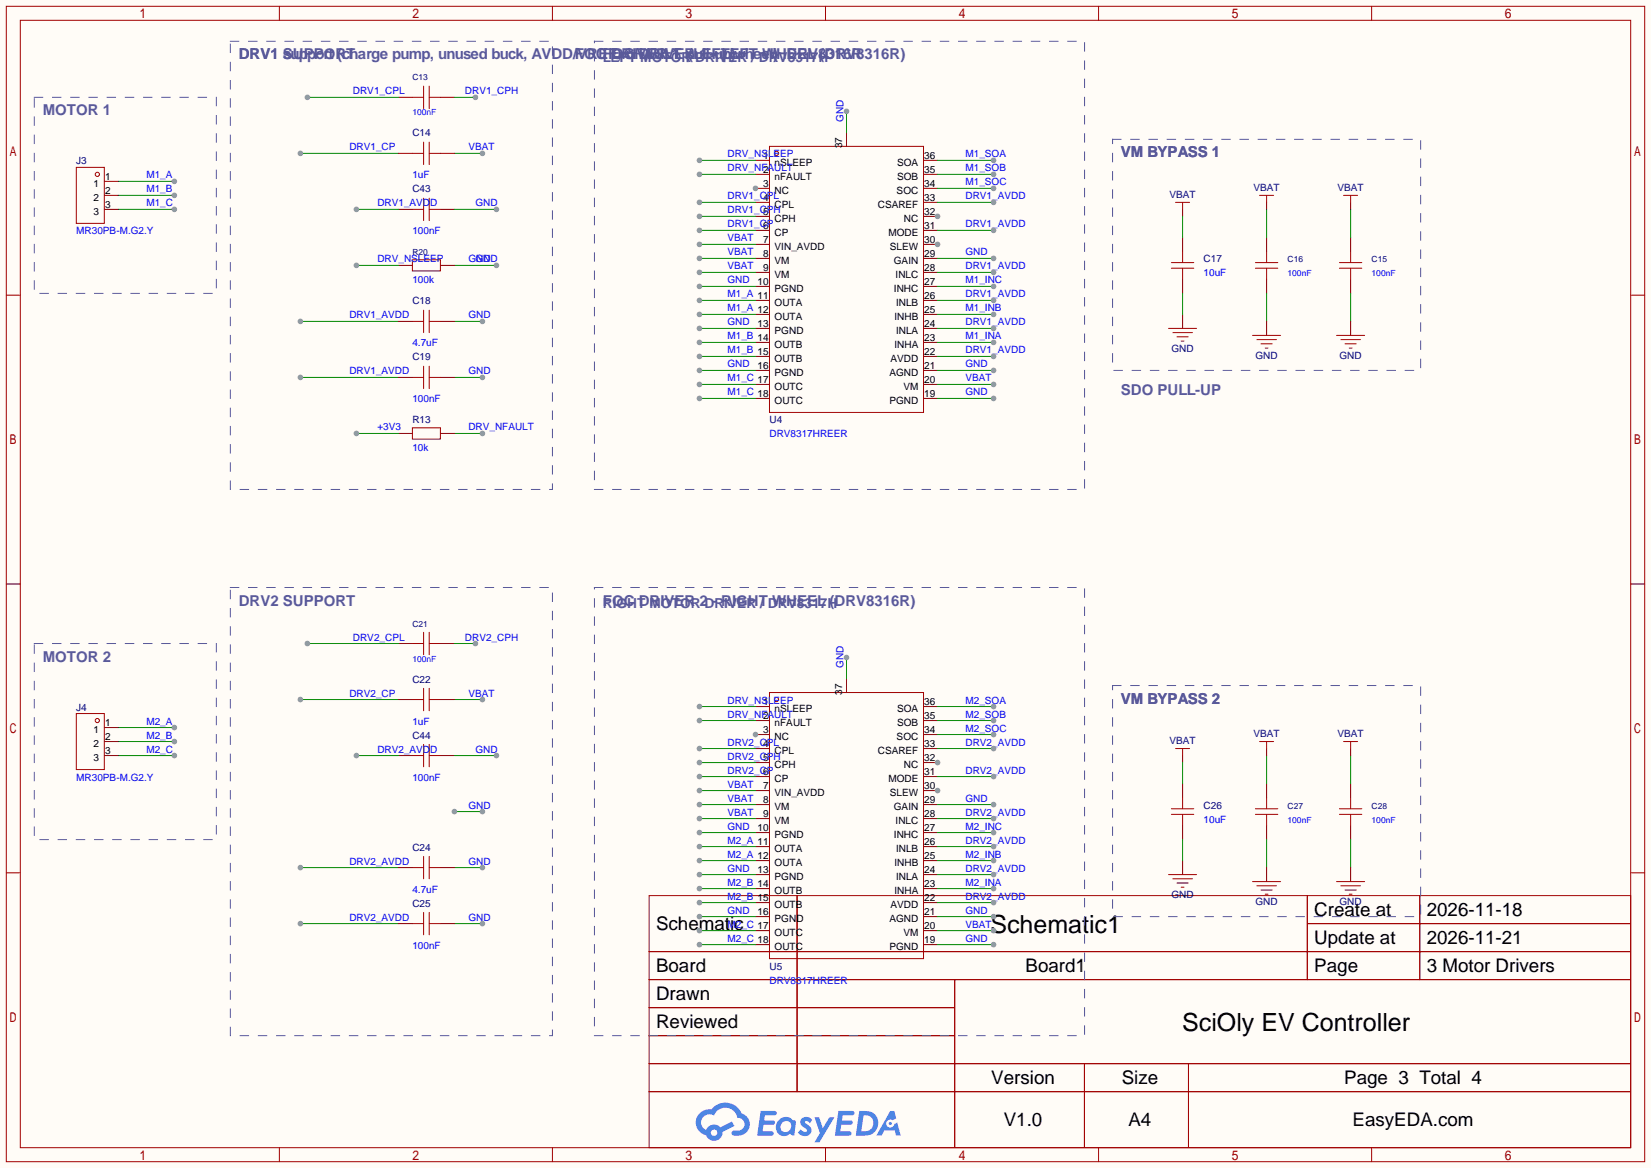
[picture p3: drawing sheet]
<svg xmlns="http://www.w3.org/2000/svg" width="299mm" height="212mm" viewBox="0 0 299 212" stroke-linecap="round" stroke-linejoin="round" font-family="sans-serif">
<defs><g id="words">
<g font-size="4.5">
<text x="179.6" y="169.2">Schematic1</text>
<text x="214.4" y="187">SciOly EV Controller</text>
</g>
<g font-size="3.4">
<text x="238.4" y="166.1">Create at</text>
<text x="258.8" y="166.1">2026-11-18</text>
<text x="119" y="168.7">Schematic</text>
<text x="238.4" y="171.2">Update at</text>
<text x="258.8" y="171.2">2026-11-21</text>
<text x="119" y="176.3">Board</text>
<text x="186" y="176.3">Board1</text>
<text x="238.4" y="176.3">Page</text>
<text x="258.8" y="176.3">3 Motor Drivers</text>
<text x="119" y="181.4">Drawn</text>
<text x="119" y="186.5">Reviewed</text>
<text x="179.8" y="196.6">Version</text>
<text x="203.5" y="196.6">Size</text>
<text x="243.8" y="196.6">Page 3 Total 4</text>
<text x="182.1" y="204.2">V1.0</text>
<text x="204.7" y="204.2">A4</text>
<text x="245.3" y="204.2">EasyEDA.com</text>
</g>
<g font-size="2.7" fill="#5a5a9a">
<text x="43.3" y="10.8">DRV1 support (charge pump, unused buck, AVDD/VREF, nFAULT pull-up)</text>
<text x="43.3" y="10.8">DRV1 SUPPORT</text>
<text x="104.3" y="10.8">FOC DRIVER 1 (LEFT wheel) DRV8316R</text>
<text x="109.3" y="10.8">FOC DRIVER 1 - LEFT WHEEL (DRV8316R)</text>
<text x="7.7" y="20.9">MOTOR 1</text>
<text x="203.3" y="28.5">VM BYPASS 1</text>
<text x="203.3" y="71.7">SDO PULL-UP</text>
<text x="43.3" y="109.8">DRV2 SUPPORT</text>
<text x="109.3" y="109.8">FOC DRIVER 2 - RIGHT WHEEL (DRV8316R)</text>
<text x="7.7" y="120">MOTOR 2</text>
<text x="203.3" y="127.6">VM BYPASS 2</text>
</g>
<g font-size="2.5" fill="#5a5a9a">
<text x="109.3" y="11.3">LEFT MOTOR DRIVER / DRV8317H</text>
<text x="109.3" y="110.3">RIGHT MOTOR DRIVER / DRV8317H</text>
</g>
<g font-size="1.8" fill="#00f">
<text x="64" y="17.1">DRV1_CPL</text>
<text x="84.3" y="17.1">DRV1_CPH</text>
<text x="153" y="22.1" transform="rotate(-90 153 22.1)">GND</text>
<text x="63.4" y="27.3">DRV1_CP</text>
<text x="85" y="27.3">VBAT</text>
<text x="132" y="28.5">DRV_NSLEEP</text>
<text x="175.1" y="28.5">M1_SOA</text>
<text x="26.5" y="32.3">M1_A</text>
<text x="26.5" y="34.9">M1_B</text>
<text x="74.8" y="32.3">1uF</text>
<text x="132" y="31.1">DRV_NFAULT</text>
<text x="175.1" y="33.6">M1_SOC</text>
<text x="175.1" y="31.1">M1_SOB</text>
<text x="26.5" y="37.4">M1_C</text>
<text x="68.5" y="37.4">DRV1_AVDD</text>
<text x="86.2" y="37.4">GND</text>
<text x="132" y="36.2">DRV1_CPL</text>
<text x="132" y="38.7">DRV1_CPH</text>
<text x="132" y="41.2">DRV1_CP</text>
<text x="175.1" y="41.2">DRV1_AVDD</text>
<text x="175.1" y="36.2">DRV1_AVDD</text>
<text x="13.8" y="42.5">MR30PB-M.G2.Y</text>
<text x="68.5" y="47.6">DRV_NSLEEP</text>
<text x="74.8" y="42.5">100nF</text>
<text x="85" y="47.6">GND</text>
<text x="86.2" y="47.6">GND</text>
<text x="132" y="43.8">VBAT</text>
<text x="132" y="46.3">VBAT</text>
<text x="175.1" y="46.3">GND</text>
<text x="74.8" y="51.4">100k</text>
<text x="132" y="48.9">VBAT</text>
<text x="132" y="51.4">GND</text>
<text x="132" y="53.9">M1_A 11</text>
<text x="175.1" y="53.9">DRV1_AVDD</text>
<text x="175.1" y="51.4">M1_INC</text>
<text x="175.1" y="48.9">DRV1_AVDD</text>
<text x="218.3" y="50.1">10uF</text>
<text x="63.4" y="57.7">DRV1_AVDD</text>
<text x="85" y="57.7">GND</text>
<text x="132" y="56.5">M1_A 12</text>
<text x="132" y="59">GND</text>
<text x="175.1" y="59">DRV1_AVDD</text>
<text x="175.1" y="56.5">M1_INB</text>
<text x="74.8" y="62.8">4.7uF</text>
<text x="132" y="61.6">M1_B 14</text>
<text x="132" y="64.1">M1_B 15</text>
<text x="175.1" y="64.1">DRV1_AVDD</text>
<text x="175.1" y="61.6">M1_INA</text>
<text x="63.4" y="67.9">DRV1_AVDD</text>
<text x="85" y="67.9">GND</text>
<text x="132" y="66.6">GND</text>
<text x="132" y="69.2">M1_C 17</text>
<text x="132" y="71.7">M1_C 18</text>
<text x="175.1" y="71.7">GND</text>
<text x="175.1" y="69.2">VBAT</text>
<text x="175.1" y="66.6">GND</text>
<text x="74.8" y="73">100nF</text>
<text x="68.5" y="78.1">+3V3</text>
<text x="74.8" y="81.9">10k</text>
<text x="85" y="78.1">DRV_NFAULT</text>
<text x="139.6" y="79.3">DRV8317HREER</text>
<text x="64" y="116.2">DRV2_CPL</text>
<text x="84.3" y="116.2">DRV2_CPH</text>
<text x="153" y="121.2" transform="rotate(-90 153 121.2)">GND</text>
<text x="26.5" y="131.4">M2_A</text>
<text x="63.4" y="126.3">DRV2_CP</text>
<text x="74.8" y="131.4">1uF</text>
<text x="85" y="126.3">VBAT</text>
<text x="132" y="127.6">DRV_NSLEEP</text>
<text x="132" y="130.1">DRV_NFAULT</text>
<text x="175.1" y="130.1">M2_SOB</text>
<text x="175.1" y="127.6">M2_SOA</text>
<text x="26.5" y="133.9">M2_B</text>
<text x="26.5" y="136.5">M2_C</text>
<text x="68.5" y="136.5">DRV2_AVDD</text>
<text x="86.2" y="136.5">GND</text>
<text x="132" y="135.2">DRV2_CPL</text>
<text x="132" y="137.8">DRV2_CPH</text>
<text x="175.1" y="132.7">M2_SOC</text>
<text x="175.1" y="135.2">DRV2_AVDD</text>
<text x="13.8" y="141.6">MR30PB-M.G2.Y</text>
<text x="74.8" y="141.6">100nF</text>
<text x="132" y="140.3">DRV2_CP</text>
<text x="132" y="142.8">VBAT</text>
<text x="175.1" y="140.3">DRV2_AVDD</text>
<text x="85" y="146.6">GND</text>
<text x="132" y="145.4">VBAT</text>
<text x="132" y="147.9">VBAT</text>
<text x="175.1" y="147.9">DRV2_AVDD</text>
<text x="175.1" y="145.4">GND</text>
<text x="218.3" y="149.2">10uF</text>
<text x="132" y="150.5">GND</text>
<text x="132" y="153">M2_A 11</text>
<text x="132" y="155.5">M2_A 12</text>
<text x="175.1" y="155.5">M2_INB</text>
<text x="175.1" y="153">DRV2_AVDD</text>
<text x="175.1" y="150.5">M2_INC</text>
<text x="63.4" y="156.8">DRV2_AVDD</text>
<text x="74.8" y="161.9">4.7uF</text>
<text x="85" y="156.8">GND</text>
<text x="132" y="158.1">GND</text>
<text x="132" y="160.6">M2_B 14</text>
<text x="175.1" y="160.6">M2_INA</text>
<text x="175.1" y="158.1">DRV2_AVDD</text>
<text x="63.4" y="167">DRV2_AVDD</text>
<text x="85" y="167">GND</text>
<text x="132" y="163.2">M2_B 15</text>
<text x="132" y="165.7">GND</text>
<text x="175.1" y="165.7">GND</text>
<text x="175.1" y="163.2">DRV2_AVDD</text>
<text x="74.8" y="172">100nF</text>
<text x="132" y="168.2">M2_C 17</text>
<text x="132" y="170.8">M2_C 18</text>
<text x="175.1" y="170.8">GND</text>
<text x="175.1" y="168.2">VBAT</text>
<text x="139.6" y="178.4">DRV8317HREER</text>
</g>
<g font-size="1.8" fill="#000080">
<text x="13.8" y="29.8">J3</text>
<text x="74.8" y="24.7">C14</text>
<text x="74.8" y="34.9">C43</text>
<text x="212.1" y="35.9">VBAT</text>
<text x="227.4" y="34.6">VBAT</text>
<text x="242.6" y="34.6">VBAT</text>
<text x="218.3" y="47.6">C17</text>
<text x="74.8" y="55.2">C18</text>
<text x="74.8" y="65.4">C19</text>
<text x="212.5" y="63.8">GND</text>
<text x="227.7" y="65.1">GND</text>
<text x="243" y="65.1">GND</text>
<text x="74.8" y="76.8">R13</text>
<text x="139.6" y="76.8">U4</text>
<text x="74.8" y="123.8">C22</text>
<text x="13.8" y="128.9">J4</text>
<text x="74.8" y="133.9">C44</text>
<text x="212.1" y="135">VBAT</text>
<text x="227.4" y="133.7">VBAT</text>
<text x="242.6" y="133.7">VBAT</text>
<text x="218.3" y="146.6">C26</text>
<text x="74.8" y="154.3">C24</text>
<text x="74.8" y="164.4">C25</text>
<text x="212.5" y="162.9">GND</text>
<text x="227.7" y="164.2">GND</text>
<text x="243" y="164.2">GND</text>
<text x="139.6" y="175.9">U5</text>
</g>
<g font-size="1.8">
<text x="138.4" y="28.8">1</text>
<text x="152.7" y="26.9" transform="rotate(-90 152.7 26.9)">37</text>
<text x="167.6" y="28.8">36</text>
<text x="17" y="33.9">1</text>
<text x="19" y="32.6">1</text>
<text x="19" y="35.1">2</text>
<text x="138.4" y="31.3">2</text>
<text x="138.4" y="33.9">3</text>
<text x="140.5" y="30">nSLEEP</text>
<text x="140.5" y="32.6">nFAULT</text>
<text x="140.5" y="35.1">NC</text>
<text x="162.6" y="35.1">SOC</text>
<text x="162.7" y="32.6">SOB</text>
<text x="162.7" y="30">SOA</text>
<text x="167.6" y="33.9">34</text>
<text x="167.6" y="31.3">35</text>
<text x="17" y="36.4">2</text>
<text x="17" y="38.9">3</text>
<text x="19" y="37.7">3</text>
<text x="138.4" y="36.4">4</text>
<text x="138.4" y="38.9">5</text>
<text x="138.4" y="41.5">6</text>
<text x="140.5" y="37.7">CPL</text>
<text x="140.5" y="40.2">CPH</text>
<text x="159.2" y="37.7">CSAREF</text>
<text x="164" y="40.2">NC</text>
<text x="167.6" y="41.5">31</text>
<text x="167.6" y="38.9">32</text>
<text x="167.6" y="36.4">33</text>
<text x="138.4" y="44">7</text>
<text x="138.4" y="46.6">8</text>
<text x="140.5" y="42.7">CP</text>
<text x="140.5" y="45.3">VIN_AVDD</text>
<text x="140.5" y="47.8">VM</text>
<text x="161.1" y="42.7">MODE</text>
<text x="161.4" y="45.3">SLEW</text>
<text x="162.1" y="47.8">GAIN</text>
<text x="167.6" y="46.6">29</text>
<text x="167.6" y="44">30</text>
<text x="137.4" y="51.6">10</text>
<text x="138.4" y="49.1">9</text>
<text x="140.5" y="50.4">VM</text>
<text x="140.5" y="52.9">PGND</text>
<text x="162.1" y="52.9">INHC</text>
<text x="162.4" y="50.4">INLC</text>
<text x="167.6" y="51.6">27</text>
<text x="167.6" y="49.1">28</text>
<text x="137.4" y="59.3">13</text>
<text x="140.5" y="55.4">OUTA</text>
<text x="140.5" y="58">OUTA</text>
<text x="162.2" y="58">INHB</text>
<text x="162.5" y="55.4">INLB</text>
<text x="167.6" y="59.3">24</text>
<text x="167.6" y="56.7">25</text>
<text x="167.6" y="54.2">26</text>
<text x="140.5" y="60.5">PGND</text>
<text x="140.5" y="63.1">OUTB</text>
<text x="140.5" y="65.6">OUTB</text>
<text x="161.5" y="65.6">AVDD</text>
<text x="162.2" y="63.1">INHA</text>
<text x="162.5" y="60.5">INLA</text>
<text x="167.6" y="64.3">22</text>
<text x="167.6" y="61.8">23</text>
<text x="137.4" y="66.9">16</text>
<text x="140.5" y="68.1">PGND</text>
<text x="140.5" y="70.7">OUTC</text>
<text x="161.3" y="68.1">AGND</text>
<text x="163.9" y="70.7">VM</text>
<text x="167.6" y="72">19</text>
<text x="167.6" y="69.4">20</text>
<text x="167.6" y="66.9">21</text>
<text x="140.5" y="73.2">OUTC</text>
<text x="161.3" y="73.2">PGND</text>
<text x="152.7" y="126" transform="rotate(-90 152.7 126)">37</text>
<text x="19" y="131.6">1</text>
<text x="138.4" y="127.8">1</text>
<text x="138.4" y="130.4">2</text>
<text x="140.5" y="129.1">nSLEEP</text>
<text x="140.5" y="131.6">nFAULT</text>
<text x="162.7" y="131.6">SOB</text>
<text x="162.7" y="129.1">SOA</text>
<text x="167.6" y="130.4">35</text>
<text x="167.6" y="127.8">36</text>
<text x="17" y="132.9">1</text>
<text x="17" y="135.5">2</text>
<text x="17" y="138">3</text>
<text x="19" y="134.2">2</text>
<text x="19" y="136.7">3</text>
<text x="138.4" y="132.9">3</text>
<text x="138.4" y="135.5">4</text>
<text x="138.4" y="138">5</text>
<text x="140.5" y="134.2">NC</text>
<text x="140.5" y="136.7">CPL</text>
<text x="159.2" y="136.7">CSAREF</text>
<text x="162.6" y="134.2">SOC</text>
<text x="167.6" y="138">32</text>
<text x="167.6" y="135.5">33</text>
<text x="167.6" y="132.9">34</text>
<text x="138.4" y="140.5">6</text>
<text x="138.4" y="143.1">7</text>
<text x="140.5" y="139.3">CPH</text>
<text x="140.5" y="141.8">CP</text>
<text x="161.1" y="141.8">MODE</text>
<text x="164" y="139.3">NC</text>
<text x="167.6" y="143.1">30</text>
<text x="167.6" y="140.5">31</text>
<text x="138.4" y="145.6">8</text>
<text x="138.4" y="148.2">9</text>
<text x="140.5" y="144.3">VIN_AVDD</text>
<text x="140.5" y="146.9">VM</text>
<text x="140.5" y="149.4">VM</text>
<text x="161.4" y="144.3">SLEW</text>
<text x="162.1" y="146.9">GAIN</text>
<text x="162.4" y="149.4">INLC</text>
<text x="167.6" y="148.2">28</text>
<text x="167.6" y="145.6">29</text>
<text x="137.4" y="150.7">10</text>
<text x="140.5" y="152">PGND</text>
<text x="140.5" y="154.5">OUTA</text>
<text x="162.1" y="152">INHC</text>
<text x="162.5" y="154.5">INLB</text>
<text x="167.6" y="155.8">25</text>
<text x="167.6" y="153.2">26</text>
<text x="167.6" y="150.7">27</text>
<text x="137.4" y="158.3">13</text>
<text x="140.5" y="157">OUTA</text>
<text x="140.5" y="159.6">PGND</text>
<text x="162.2" y="157">INHB</text>
<text x="162.5" y="159.6">INLA</text>
<text x="167.6" y="160.9">23</text>
<text x="167.6" y="158.3">24</text>
<text x="137.4" y="165.9">16</text>
<text x="140.5" y="162.1">OUTB</text>
<text x="140.5" y="164.7">OUTB</text>
<text x="140.5" y="167.2">PGND</text>
<text x="161.3" y="167.2">AGND</text>
<text x="161.5" y="164.7">AVDD</text>
<text x="162.2" y="162.1">INHA</text>
<text x="167.6" y="165.9">21</text>
<text x="167.6" y="163.4">22</text>
<text x="140.5" y="169.7">OUTC</text>
<text x="140.5" y="172.3">OUTC</text>
<text x="161.3" y="172.3">PGND</text>
<text x="163.9" y="169.7">VM</text>
<text x="167.6" y="171">19</text>
<text x="167.6" y="168.5">20</text>
</g>
<g font-size="1.5" fill="#000080">
<text x="74.8" y="14.6">C13</text>
<text x="74.8" y="46.3">R20</text>
<text x="233.6" y="47.6">C16</text>
<text x="248.8" y="47.6">C15</text>
<text x="74.8" y="113.6">C21</text>
<text x="233.6" y="146.6">C27</text>
<text x="248.8" y="146.6">C28</text>
</g>
<g font-size="1.5" fill="#00f">
<text x="74.8" y="20.9">100nF</text>
<text x="233.6" y="50.1">100nF</text>
<text x="248.8" y="50.1">100nF</text>
<text x="74.8" y="120">100nF</text>
<text x="233.6" y="149.2">100nF</text>
<text x="248.8" y="149.2">100nF</text>
</g>
</g></defs>
<path d="M0 0h299.5v211.8h-299.5z" fill="#fffcf7"/>
<g fill="none" stroke="#a10000" stroke-width=".18">
<path d="M1.1 1.1h297.2v209.6h-297.2zM3.7 3.7h292.1v204.5h-292.1zM50.7 1.1v2.6M100.2 1.1v2.6M149.7 1.1v2.6M199.3 1.1v2.6M248.8 1.1v2.6M1.1 53.5h2.6M295.8 53.5h2.5M1.1 105.9h2.6M295.8 105.9h2.5M1.1 158.3h2.6"/>
<path d="M295.8 158.3h2.5M117.7 162.4h178.1v45.8h-178.1zM117.7 172.6h178.1M117.7 177.7h178.1M144.6 162.4v35.6M173.2 177.7v30.5M237.1 162.4v15.3M237.1 167.5h58.7M257.5 162.4v15.3M117.7 182.8h55.5M117.7 192.9h178.1M117.7 187.8h55.5"/>
<path d="M117.7 198h178.1M196.7 192.9v15.3M215.6 192.9v15.3M50.7 208.2v2.5M100.2 208.2v2.5M149.7 208.2v2.5M199.3 208.2v2.5M248.8 208.2v2.5"/>
</g>
<g fill="#5487ff">
<path d="M145.5 202.8a1.3 1.3 0 0 1 1.8 .3l-.4 .6a.54 .54 0 0 0-.9-.2l.1 .2a1.58 1.58 0 0 1 1.1 1.6 1.43 1.43 0 0 1-2.5 .1l.5-.6a.64 .64 0 0 0 .5 .5 .64 .64 0 0 0 .7-.3l-.2-.2a1.6 1.6 0 0 1-1-1.6z"/>
<path d="M147.7 202.7h.9l.7 1.9 1.1-1.9h.9l-2.7 4.5h-.9l1-1.7z"/>
<path d="M138 201.5h1.6a1.31 1.31 0 0 1 1.2 .2 .4 .4 0 0 1-.3 .6h-1.8l-.1 .9h1.6a.4 .4 0 0 1 .4 .4 .4 .4 0 0 1-.4 .4h-1.7l-.2 1.2h.8a1.23 1.23 0 0 1 1.2 .2 .39 .39 0 0 1-.3 .6h-2.7z"/>
<path d="M152.1 201.5h1.6a1.32 1.32 0 0 1 1.3 .2 .39 .39 0 0 1-.4 .6h-1.7l-.2 .9h1.7a.4 .4 0 0 1 .3 .4 .4 .4 0 0 1-.4 .4h-1.7l-.2 1.2h.8a1.23 1.23 0 0 1 1.2 .2 .39 .39 0 0 1-.3 .6h-2.7z"/>
<path d="M161.5 201.5h.7l.4 1.3-.7 .4a.75 .75 0 0 0-1.1 .3 .75 .75 0 0 0 .5 1 .75 .75 0 0 0 .9-.6l.6-.3 .6 2.4h-.9l-.2-1h-1.9l-.5 1h-.9z"/>
<path d="M155.9 201.5l-.7 4.5h1.5a2.27 2.27 0 0 0 2.6-2.3 2.27 2.27 0 0 0-2.7-2.2zM156.6 202.3a1.5 1.5 0 0 1 1.8 1.5 1.5 1.5 0 0 1-1.9 1.4h-.3z"/>
<path d="M141.3 203.1a1.62 1.62 0 0 0-.4 2.1 1.62 1.62 0 0 0 2 .7l.4-.3 .3 .3 .5 .1 .3-2.5-.2-.3h-.4a1.58 1.58 0 0 0-2.5-.1zM141.9 203.6a.99 .99 0 0 1 1.6 .3 .99 .99 0 0 1-.9 1.4 .94 .94 0 0 1-1-.5 .94 .94 0 0 1 .3-1.2z"/>
<path d="M126.9 201.9a2.37 2.37 0 0 0 1.2 4 1.54 1.54 0 0 0 1.7 1 1.54 1.54 0 0 0 1.3-1.6l2.1-1.1-.5-.8-2 1.1a1.57 1.57 0 0 0-2.6 .4 1.5 1.5 0 0 1-.8-2.1 1.5 1.5 0 0 1 2.2-.5 2.23 2.23 0 0 1 2.3-1.4 2.23 2.23 0 0 1 2 1.8 1.16 1.16 0 0 1 1.2 1.1 1.16 1.16 0 0 1-1 1.3h-.7a.47 .47 0 0 0-.6 .3 .47 .47 0 0 0 .4 .6 2.23 2.23 0 0 0 2.3-.7 2.23 2.23 0 0 0 .4-2.3 2.16 2.16 0 0 0-1.3-1.1 3.2 3.2 0 0 0-5.4-.7l-1.2 .1zM129 205.4a.58 .58 0 0 1 1.1 0 .58 .58 0 0 1-1.1 0z"/>
<circle cx="161.5" cy="203.8" r=".28"/>
</g>
<path d="M227.7 48.6h4.1M227.7 47.6h4.1M229.7 45.6v2M229.7 48.6v2.1M243 48.6h4M243 47.6h4M245 45.6v2M245 48.6v2.1" fill="none" stroke="#a10000" stroke-width=".18"/>
<path d="M229.7 43.1v2.5M229.7 50.7v2.5M245 43.1v2.5M245 50.7v2.5" fill="none" stroke="#870000" stroke-width=".18"/>
<path d="M21.5 32.9h10.1" fill="none" stroke="#008700" stroke-width=".18"/>
<circle cx="31.6" cy="32.9" r=".51" fill="#999"/>
<path d="M21.5 35.4h10.1" fill="none" stroke="#008700" stroke-width=".18"/>
<circle cx="31.6" cy="35.4" r=".51" fill="#999"/>
<path d="M21.5 38h10.1" fill="none" stroke="#008700" stroke-width=".18"/>
<circle cx="31.6" cy="38" r=".51" fill="#999"/>
<path d="M82.4 27.8h5.1" fill="none" stroke="#008700" stroke-width=".18"/>
<circle cx="87.5" cy="27.8" r=".51" fill="#999"/>
<path d="M82.4 48.1h7.6" fill="none" stroke="#008700" stroke-width=".18"/>
<circle cx="90" cy="48.1" r=".51" fill="#999"/>
<path d="M82.4 58.3h5.1" fill="none" stroke="#008700" stroke-width=".18"/>
<circle cx="87.5" cy="58.3" r=".51" fill="#999"/>
<path d="M82.4 68.5h5.1" fill="none" stroke="#008700" stroke-width=".18"/>
<circle cx="87.5" cy="68.5" r=".51" fill="#999"/>
<path d="M82.4 78.6h5.1" fill="none" stroke="#008700" stroke-width=".18"/>
<circle cx="87.5" cy="78.6" r=".51" fill="#999"/>
<path d="M54.5 27.8h17.8M229.7 38v5.1M245 38v5.1M229.7 53.2v5.1M245 53.2v5.1" fill="none" stroke="#008700" stroke-width=".18"/>
<path d="M214.5 38v1.2M229.7 36.7v1.3M245 36.7v1.3M214.5 57v2.6M229.7 58.3v2.5M245 58.3v2.5" fill="none" stroke="#870000" stroke-width=".18"/>
<g fill="none" stroke="#a10000" stroke-width=".18">
<path d="M213.2 36.7h2.6M214.5 36.7v1.3M228.5 35.4h2.5M229.7 35.4v1.3M243.7 35.4h2.6M245 35.4v1.3M212 59.6h5M212.7 60.3h3.6M213.5 61.1h2M214.2 61.8h.6M227.2 60.8h5.1M228 61.6h3.5"/>
<path d="M228.7 62.4h2.1M229.5 63.1h.5M242.4 60.8h5.1M243.2 61.6h3.6M244 62.4h2M244.7 63.1h.5"/>
</g>
<circle cx="54.5" cy="27.8" r=".51" fill="#999"/>
<path d="M54.5 58.3h17.8" fill="none" stroke="#008700" stroke-width=".18"/>
<circle cx="54.5" cy="58.3" r=".51" fill="#999"/>
<path d="M54.5 68.5h17.8" fill="none" stroke="#008700" stroke-width=".18"/>
<circle cx="54.5" cy="68.5" r=".51" fill="#999"/>
<path d="M227.7 147.7h4.1M227.7 146.7h4.1M229.7 144.7v2M229.7 147.7v2M243 147.7h4M243 146.7h4M245 144.7v2M245 147.7v2" fill="none" stroke="#a10000" stroke-width=".18"/>
<path d="M229.7 142.1v2.6M229.7 149.7v2.6M245 142.1v2.6M245 149.7v2.6" fill="none" stroke="#870000" stroke-width=".18"/>
<path d="M21.5 132h10.1" fill="none" stroke="#008700" stroke-width=".18"/>
<circle cx="31.6" cy="132" r=".51" fill="#999"/>
<path d="M21.5 134.5h10.1" fill="none" stroke="#008700" stroke-width=".18"/>
<circle cx="31.6" cy="134.5" r=".51" fill="#999"/>
<path d="M21.5 137h10.1" fill="none" stroke="#008700" stroke-width=".18"/>
<circle cx="31.6" cy="137" r=".51" fill="#999"/>
<path d="M54.5 126.9h17.8" fill="none" stroke="#008700" stroke-width=".18"/>
<circle cx="54.5" cy="126.9" r=".51" fill="#999"/>
<path d="M82.4 126.9h5.1" fill="none" stroke="#008700" stroke-width=".18"/>
<circle cx="87.5" cy="126.9" r=".51" fill="#999"/>
<path d="M82.4 147.2h5.1" fill="none" stroke="#008700" stroke-width=".18"/>
<g fill="#999">
<circle cx="87.5" cy="147.2" r=".51"/>
<circle cx="82.4" cy="147.2" r=".51"/>
</g>
<path d="M54.5 157.4h17.8" fill="none" stroke="#008700" stroke-width=".18"/>
<circle cx="54.5" cy="157.4" r=".51" fill="#999"/>
<path d="M82.4 157.4h5.1" fill="none" stroke="#008700" stroke-width=".18"/>
<circle cx="87.5" cy="157.4" r=".51" fill="#999"/>
<path d="M54.5 167.5h17.8" fill="none" stroke="#008700" stroke-width=".18"/>
<circle cx="54.5" cy="167.5" r=".51" fill="#999"/>
<path d="M82.4 167.5h5.1" fill="none" stroke="#008700" stroke-width=".18"/>
<circle cx="87.5" cy="167.5" r=".51" fill="#999"/>
<g fill="none" stroke="#870000" stroke-width=".18">
<path d="M18.9 32.9h2.6M18.9 35.4h2.6M18.9 38h2.6M72.3 27.8h2.5M79.9 27.8h2.5M137 29.1h2.6M137 31.6h2.6M137 34.2h2.6M72.3 58.3h2.5M79.9 58.3h2.5M72.3 78.6h2.5M72.3 68.5h2.5"/>
<path d="M79.9 78.6h2.5M79.9 68.5h2.5M18.9 132h2.6M18.9 134.5h2.6M18.9 137h2.6M72.3 126.9h2.5M79.9 126.9h2.5M214.5 137v1.3M229.7 135.8v1.2M245 135.8v1.2M72.3 157.4h2.5M79.9 157.4h2.5"/>
<path d="M214.5 156.1v2.5M229.7 157.4v2.5M245 157.4v2.5M72.3 167.5h2.5M79.9 167.5h2.5"/>
</g>
<g fill="none" stroke="#a10000" stroke-width=".18">
<path d="M13.8 30.4h5.1v10.1h-5.1zM74.8 27.8h2M76.8 25.8v4M77.9 25.8v4M77.9 27.8h2M139.6 26.5h27.9v48.3h-27.9zM74.8 58.3h2M76.8 56.3v4M77.9 56.3v4M77.9 58.3h2M74.8 77.6h5.1v2h-5.1zM74.8 68.5h2"/>
<path d="M76.8 66.4v4.1M77.9 68.5h2M77.9 66.4v4.1M13.8 129.4h5.1v10.2h-5.1zM74.8 126.9h2M76.8 124.8v4.1M77.9 124.8v4.1M77.9 126.9h2M213.2 135.8h2.6M214.5 135.8v1.2M228.5 134.5h2.5M229.7 134.5v1.3"/>
<path d="M243.7 134.5h2.6M245 134.5v1.3M74.8 157.4h2M76.8 155.3v4.1M77.9 155.3v4.1M77.9 157.4h2M212 158.6h5M212.7 159.4h3.6M227.2 159.9h5.1M242.4 159.9h5.1M74.8 167.5h2M76.8 165.5v4"/>
<path d="M77.9 165.5v4M77.9 167.5h2M213.5 160.1h2M214.2 160.9h.6M228 160.7h3.5M228.7 161.4h2.1M229.5 162.2h.5M243.2 160.7h3.6M244 161.4h2M244.7 162.2h.5"/>
<circle cx="17.7" cy="31.6" r=".38"/>
<circle cx="140.8" cy="27.8" r=".38"/>
<circle cx="17.7" cy="130.7" r=".38"/>
</g>
<path d="M229.7 137v5.1M245 137v5.1M229.7 152.3v5.1M245 152.3v5.1" fill="none" stroke="#008700" stroke-width=".18"/>
<path d="M6.2 17.7h33v35.5h-33zM41.8 7.5h58.4v81.3h-58.4zM107.8 7.5h88.9v81.3h-88.9zM201.8 25.3h55.9v41.9h-55.9zM6.2 116.7h33v35.6h-33zM41.8 106.6h58.4v81.2h-58.4zM107.8 106.6h88.9v81.2h-88.9zM201.8 124.3h55.9v41.9h-55.9z" fill="none" stroke="#595999" stroke-width=".18" stroke-dasharray="1.5 1.8"/>
<circle cx="137" cy="34.2" r=".51" fill="#999"/>
<g fill="none" stroke="#870000" stroke-width=".18">
<path d="M137 36.7h2.6M137 39.2h2.6M137 41.8h2.6M137 44.3h2.6M137 46.9h2.6M137 49.4h2.6M137 51.9h2.6M137 54.5h2.6M137 57h2.6M137 59.6h2.6M167.5 44.3h2.6M167.5 46.9h2.6"/>
<path d="M167.5 49.4h2.6M167.5 51.9h2.6M167.5 54.5h2.6M167.5 57h2.6M167.5 59.6h2.6M137 62.1h2.6M137 64.6h2.6M137 67.2h2.6M137 69.7h2.6M137 72.3h2.6M167.5 62.1h2.6M167.5 64.6h2.6"/>
<path d="M167.5 67.2h2.6M167.5 69.7h2.6M167.5 72.3h2.6"/>
</g>
<circle cx="170.1" cy="44.3" r=".51" fill="#999"/>
<path d="M167.5 39.2h2.6M167.5 41.8h2.6" fill="none" stroke="#870000" stroke-width=".18"/>
<circle cx="170.1" cy="39.2" r=".51" fill="#999"/>
<path d="M153.5 24v2.5M167.5 36.7h2.6M167.5 34.2h2.6M167.5 31.6h2.6M167.5 29.1h2.6M137 128.1h2.6M137 130.7h2.6M137 133.2h2.6" fill="none" stroke="#870000" stroke-width=".18"/>
<g fill="none" stroke="#a10000" stroke-width=".18">
<path d="M139.6 125.6h27.9v48.3h-27.9z"/>
<circle cx="140.8" cy="126.9" r=".38"/>
</g>
<circle cx="137" cy="133.2" r=".51" fill="#999"/>
<g fill="none" stroke="#870000" stroke-width=".18">
<path d="M137 135.8h2.6M137 138.3h2.6M137 140.8h2.6M137 143.4h2.6M137 145.9h2.6M137 148.5h2.6M137 151h2.6M137 153.5h2.6M137 156.1h2.6M137 158.6h2.6M167.5 143.4h2.6M167.5 145.9h2.6"/>
<path d="M167.5 148.5h2.6M167.5 151h2.6M167.5 153.5h2.6M167.5 156.1h2.6M167.5 158.6h2.6M137 161.2h2.6M137 163.7h2.6M137 166.2h2.6M137 168.8h2.6M137 171.3h2.6M167.5 161.2h2.6M167.5 163.7h2.6"/>
<path d="M167.5 166.2h2.6M167.5 168.8h2.6M167.5 171.3h2.6"/>
</g>
<circle cx="170.1" cy="143.4" r=".51" fill="#999"/>
<path d="M167.5 138.3h2.6M167.5 140.8h2.6" fill="none" stroke="#870000" stroke-width=".18"/>
<circle cx="170.1" cy="138.3" r=".51" fill="#999"/>
<path d="M72.3 38h2.5M79.9 38h2.5M72.3 48.1h2.5M79.9 48.1h2.5M72.3 137h2.5M79.9 137h2.5M153.5 123.1v2.5M167.5 135.8h2.6M167.5 133.2h2.6M167.5 130.7h2.6M167.5 128.1h2.6" fill="none" stroke="#870000" stroke-width=".18"/>
<path d="M74.8 38h2M76.8 35.9v4.1M77.9 38h2M77.9 35.9v4.1M74.8 47.1h5.1v2h-5.1zM74.8 137h2M76.8 135v4.1M77.9 135v4.1M77.9 137h2" fill="none" stroke="#a10000" stroke-width=".18"/>
<path d="M126.9 29.1h10.1" fill="none" stroke="#008700" stroke-width=".18"/>
<circle cx="126.9" cy="29.1" r=".51" fill="#999"/>
<path d="M126.9 31.6h10.1" fill="none" stroke="#008700" stroke-width=".18"/>
<circle cx="126.9" cy="31.6" r=".51" fill="#999"/>
<path d="M126.9 36.7h10.1" fill="none" stroke="#008700" stroke-width=".18"/>
<circle cx="126.9" cy="36.7" r=".51" fill="#999"/>
<path d="M126.9 39.2h10.1" fill="none" stroke="#008700" stroke-width=".18"/>
<circle cx="126.9" cy="39.2" r=".51" fill="#999"/>
<path d="M126.9 41.8h10.1" fill="none" stroke="#008700" stroke-width=".18"/>
<circle cx="126.9" cy="41.8" r=".51" fill="#999"/>
<path d="M126.9 44.3h10.1" fill="none" stroke="#008700" stroke-width=".18"/>
<circle cx="126.9" cy="44.3" r=".51" fill="#999"/>
<path d="M126.9 46.9h10.1" fill="none" stroke="#008700" stroke-width=".18"/>
<circle cx="126.9" cy="46.9" r=".51" fill="#999"/>
<path d="M126.9 49.4h10.1" fill="none" stroke="#008700" stroke-width=".18"/>
<circle cx="126.9" cy="49.4" r=".51" fill="#999"/>
<path d="M126.9 51.9h10.1" fill="none" stroke="#008700" stroke-width=".18"/>
<circle cx="126.9" cy="51.9" r=".51" fill="#999"/>
<path d="M126.9 54.5h10.1" fill="none" stroke="#008700" stroke-width=".18"/>
<circle cx="126.9" cy="54.5" r=".51" fill="#999"/>
<path d="M126.9 57h10.1" fill="none" stroke="#008700" stroke-width=".18"/>
<circle cx="126.9" cy="57" r=".51" fill="#999"/>
<path d="M126.9 59.6h10.1" fill="none" stroke="#008700" stroke-width=".18"/>
<circle cx="126.9" cy="59.6" r=".51" fill="#999"/>
<path d="M126.9 62.1h10.1" fill="none" stroke="#008700" stroke-width=".18"/>
<circle cx="126.9" cy="62.1" r=".51" fill="#999"/>
<path d="M126.9 64.6h10.1" fill="none" stroke="#008700" stroke-width=".18"/>
<circle cx="126.9" cy="64.6" r=".51" fill="#999"/>
<path d="M126.9 67.2h10.1" fill="none" stroke="#008700" stroke-width=".18"/>
<circle cx="126.9" cy="67.2" r=".51" fill="#999"/>
<path d="M126.9 69.7h10.1" fill="none" stroke="#008700" stroke-width=".18"/>
<circle cx="126.9" cy="69.7" r=".51" fill="#999"/>
<path d="M126.9 72.3h10.1" fill="none" stroke="#008700" stroke-width=".18"/>
<circle cx="126.9" cy="72.3" r=".51" fill="#999"/>
<path d="M170.1 72.3h10.1" fill="none" stroke="#008700" stroke-width=".18"/>
<circle cx="180.2" cy="72.3" r=".51" fill="#999"/>
<path d="M170.1 69.7h10.1" fill="none" stroke="#008700" stroke-width=".18"/>
<circle cx="180.2" cy="69.7" r=".51" fill="#999"/>
<path d="M170.1 67.2h10.1" fill="none" stroke="#008700" stroke-width=".18"/>
<circle cx="180.2" cy="67.2" r=".51" fill="#999"/>
<path d="M170.1 64.6h10.1" fill="none" stroke="#008700" stroke-width=".18"/>
<circle cx="180.2" cy="64.6" r=".51" fill="#999"/>
<path d="M170.1 62.1h10.1" fill="none" stroke="#008700" stroke-width=".18"/>
<circle cx="180.2" cy="62.1" r=".51" fill="#999"/>
<path d="M170.1 59.6h10.1" fill="none" stroke="#008700" stroke-width=".18"/>
<circle cx="180.2" cy="59.6" r=".51" fill="#999"/>
<path d="M170.1 57h10.1" fill="none" stroke="#008700" stroke-width=".18"/>
<circle cx="180.2" cy="57" r=".51" fill="#999"/>
<path d="M170.1 54.5h10.1" fill="none" stroke="#008700" stroke-width=".18"/>
<circle cx="180.2" cy="54.5" r=".51" fill="#999"/>
<path d="M170.1 51.9h10.1" fill="none" stroke="#008700" stroke-width=".18"/>
<circle cx="180.2" cy="51.9" r=".51" fill="#999"/>
<path d="M170.1 49.4h10.1" fill="none" stroke="#008700" stroke-width=".18"/>
<circle cx="180.2" cy="49.4" r=".51" fill="#999"/>
<path d="M170.1 46.9h10.1" fill="none" stroke="#008700" stroke-width=".18"/>
<circle cx="180.2" cy="46.9" r=".51" fill="#999"/>
<path d="M170.1 41.8h10.1" fill="none" stroke="#008700" stroke-width=".18"/>
<circle cx="180.2" cy="41.8" r=".51" fill="#999"/>
<path d="M170.1 34.2h10.1" fill="none" stroke="#008700" stroke-width=".18"/>
<circle cx="180.2" cy="34.2" r=".51" fill="#999"/>
<path d="M170.1 31.6h10.1" fill="none" stroke="#008700" stroke-width=".18"/>
<circle cx="180.2" cy="31.6" r=".51" fill="#999"/>
<path d="M170.1 29.1h10.1" fill="none" stroke="#008700" stroke-width=".18"/>
<circle cx="180.2" cy="29.1" r=".51" fill="#999"/>
<path d="M153.5 20.2v3.8" fill="none" stroke="#008700" stroke-width=".18"/>
<circle cx="153.5" cy="20.2" r=".51" fill="#999"/>
<path d="M126.9 128.1h10.1" fill="none" stroke="#008700" stroke-width=".18"/>
<circle cx="126.9" cy="128.1" r=".51" fill="#999"/>
<path d="M126.9 130.7h10.1" fill="none" stroke="#008700" stroke-width=".18"/>
<circle cx="126.9" cy="130.7" r=".51" fill="#999"/>
<path d="M126.9 135.8h10.1" fill="none" stroke="#008700" stroke-width=".18"/>
<circle cx="126.9" cy="135.8" r=".51" fill="#999"/>
<path d="M126.9 138.3h10.1" fill="none" stroke="#008700" stroke-width=".18"/>
<circle cx="126.9" cy="138.3" r=".51" fill="#999"/>
<path d="M126.9 140.8h10.1" fill="none" stroke="#008700" stroke-width=".18"/>
<circle cx="126.9" cy="140.8" r=".51" fill="#999"/>
<path d="M126.9 143.4h10.1" fill="none" stroke="#008700" stroke-width=".18"/>
<circle cx="126.9" cy="143.4" r=".51" fill="#999"/>
<path d="M126.9 145.9h10.1" fill="none" stroke="#008700" stroke-width=".18"/>
<circle cx="126.9" cy="145.9" r=".51" fill="#999"/>
<path d="M126.9 148.5h10.1" fill="none" stroke="#008700" stroke-width=".18"/>
<circle cx="126.9" cy="148.5" r=".51" fill="#999"/>
<path d="M126.9 151h10.1" fill="none" stroke="#008700" stroke-width=".18"/>
<circle cx="126.9" cy="151" r=".51" fill="#999"/>
<path d="M126.9 153.5h10.1" fill="none" stroke="#008700" stroke-width=".18"/>
<circle cx="126.9" cy="153.5" r=".51" fill="#999"/>
<path d="M126.9 156.1h10.1" fill="none" stroke="#008700" stroke-width=".18"/>
<circle cx="126.9" cy="156.1" r=".51" fill="#999"/>
<path d="M126.9 158.6h10.1" fill="none" stroke="#008700" stroke-width=".18"/>
<circle cx="126.9" cy="158.6" r=".51" fill="#999"/>
<path d="M126.9 161.2h10.1" fill="none" stroke="#008700" stroke-width=".18"/>
<circle cx="126.9" cy="161.2" r=".51" fill="#999"/>
<path d="M126.9 163.7h10.1" fill="none" stroke="#008700" stroke-width=".18"/>
<circle cx="126.9" cy="163.7" r=".51" fill="#999"/>
<path d="M126.9 166.2h10.1" fill="none" stroke="#008700" stroke-width=".18"/>
<circle cx="126.9" cy="166.2" r=".51" fill="#999"/>
<path d="M126.9 168.8h10.1" fill="none" stroke="#008700" stroke-width=".18"/>
<circle cx="126.9" cy="168.8" r=".51" fill="#999"/>
<path d="M126.9 171.3h10.1" fill="none" stroke="#008700" stroke-width=".18"/>
<circle cx="126.9" cy="171.3" r=".51" fill="#999"/>
<path d="M170.1 171.3h10.1" fill="none" stroke="#008700" stroke-width=".18"/>
<circle cx="180.2" cy="171.3" r=".51" fill="#999"/>
<path d="M170.1 168.8h10.1" fill="none" stroke="#008700" stroke-width=".18"/>
<circle cx="180.2" cy="168.8" r=".51" fill="#999"/>
<path d="M170.1 166.2h10.1" fill="none" stroke="#008700" stroke-width=".18"/>
<circle cx="180.2" cy="166.2" r=".51" fill="#999"/>
<path d="M170.1 163.7h10.1" fill="none" stroke="#008700" stroke-width=".18"/>
<circle cx="180.2" cy="163.7" r=".51" fill="#999"/>
<path d="M170.1 161.2h10.1" fill="none" stroke="#008700" stroke-width=".18"/>
<circle cx="180.2" cy="161.2" r=".51" fill="#999"/>
<path d="M170.1 158.6h10.1" fill="none" stroke="#008700" stroke-width=".18"/>
<circle cx="180.2" cy="158.6" r=".51" fill="#999"/>
<path d="M170.1 156.1h10.1" fill="none" stroke="#008700" stroke-width=".18"/>
<circle cx="180.2" cy="156.1" r=".51" fill="#999"/>
<path d="M170.1 153.5h10.1" fill="none" stroke="#008700" stroke-width=".18"/>
<circle cx="180.2" cy="153.5" r=".51" fill="#999"/>
<path d="M170.1 151h10.1" fill="none" stroke="#008700" stroke-width=".18"/>
<circle cx="180.2" cy="151" r=".51" fill="#999"/>
<path d="M170.1 148.5h10.1" fill="none" stroke="#008700" stroke-width=".18"/>
<circle cx="180.2" cy="148.5" r=".51" fill="#999"/>
<path d="M170.1 145.9h10.1" fill="none" stroke="#008700" stroke-width=".18"/>
<circle cx="180.2" cy="145.9" r=".51" fill="#999"/>
<path d="M170.1 140.8h10.1" fill="none" stroke="#008700" stroke-width=".18"/>
<circle cx="180.2" cy="140.8" r=".51" fill="#999"/>
<path d="M170.1 133.2h10.1" fill="none" stroke="#008700" stroke-width=".18"/>
<circle cx="180.2" cy="133.2" r=".51" fill="#999"/>
<path d="M170.1 130.7h10.1" fill="none" stroke="#008700" stroke-width=".18"/>
<circle cx="180.2" cy="130.7" r=".51" fill="#999"/>
<path d="M170.1 128.1h10.1" fill="none" stroke="#008700" stroke-width=".18"/>
<circle cx="180.2" cy="128.1" r=".51" fill="#999"/>
<path d="M153.5 119.3v3.8" fill="none" stroke="#008700" stroke-width=".18"/>
<circle cx="153.5" cy="119.3" r=".51" fill="#999"/>
<path d="M82.4 38h7.6" fill="none" stroke="#008700" stroke-width=".18"/>
<circle cx="90" cy="38" r=".51" fill="#999"/>
<path d="M64.6 48.1h7.7" fill="none" stroke="#008700" stroke-width=".18"/>
<circle cx="64.6" cy="48.1" r=".51" fill="#999"/>
<path d="M82.4 137h7.6" fill="none" stroke="#008700" stroke-width=".18"/>
<circle cx="90" cy="137" r=".51" fill="#999"/>
<g fill="none" stroke="#a10000" stroke-width=".18">
<path d="M74.8 17.7h2M76.8 15.6v4.1M77.9 17.7h2M77.9 15.6v4.1M212.5 47.6h4M212.5 48.6h4M214.5 45.6v2M214.5 48.6v2.1M74.8 116.7h2M76.8 114.7v4M77.9 114.7v4M77.9 116.7h2"/>
<path d="M212.5 146.7h4M212.5 147.7h4M214.5 144.7v2M214.5 147.7v2"/>
</g>
<path d="M72.3 17.7h2.5M79.9 17.7h2.5M214.5 43.1v2.5M214.5 50.7v2.5M72.3 116.7h2.5M79.9 116.7h2.5M214.5 142.1v2.6M214.5 149.7v2.6" fill="none" stroke="#870000" stroke-width=".18"/>
<path d="M55.8 17.7h16.5" fill="none" stroke="#008700" stroke-width=".18"/>
<circle cx="55.8" cy="17.7" r=".51" fill="#999"/>
<path d="M82.4 17.7h3.8" fill="none" stroke="#008700" stroke-width=".18"/>
<circle cx="86.2" cy="17.7" r=".51" fill="#999"/>
<path d="M55.8 116.7h16.5" fill="none" stroke="#008700" stroke-width=".18"/>
<circle cx="55.8" cy="116.7" r=".51" fill="#999"/>
<path d="M82.4 116.7h3.8" fill="none" stroke="#008700" stroke-width=".18"/>
<circle cx="86.2" cy="116.7" r=".51" fill="#999"/>
<path d="M214.5 39.2v3.9M214.5 53.2v3.8M64.6 78.6h7.7M214.5 138.3v3.8M214.5 152.3v3.8" fill="none" stroke="#008700" stroke-width=".18"/>
<circle cx="64.6" cy="78.6" r=".51" fill="#999"/>
<path d="M170.1 36.7h10.1" fill="none" stroke="#008700" stroke-width=".18"/>
<circle cx="180.2" cy="36.7" r=".51" fill="#999"/>
<path d="M170.1 135.8h10.1" fill="none" stroke="#008700" stroke-width=".18"/>
<circle cx="180.2" cy="135.8" r=".51" fill="#999"/>
<path d="M64.6 38h7.7" fill="none" stroke="#008700" stroke-width=".18"/>
<circle cx="64.6" cy="38" r=".51" fill="#999"/>
<path d="M64.6 137h7.7" fill="none" stroke="#008700" stroke-width=".18"/>
<circle cx="64.6" cy="137" r=".51" fill="#999"/>
<use href="#words"/>
</svg>
